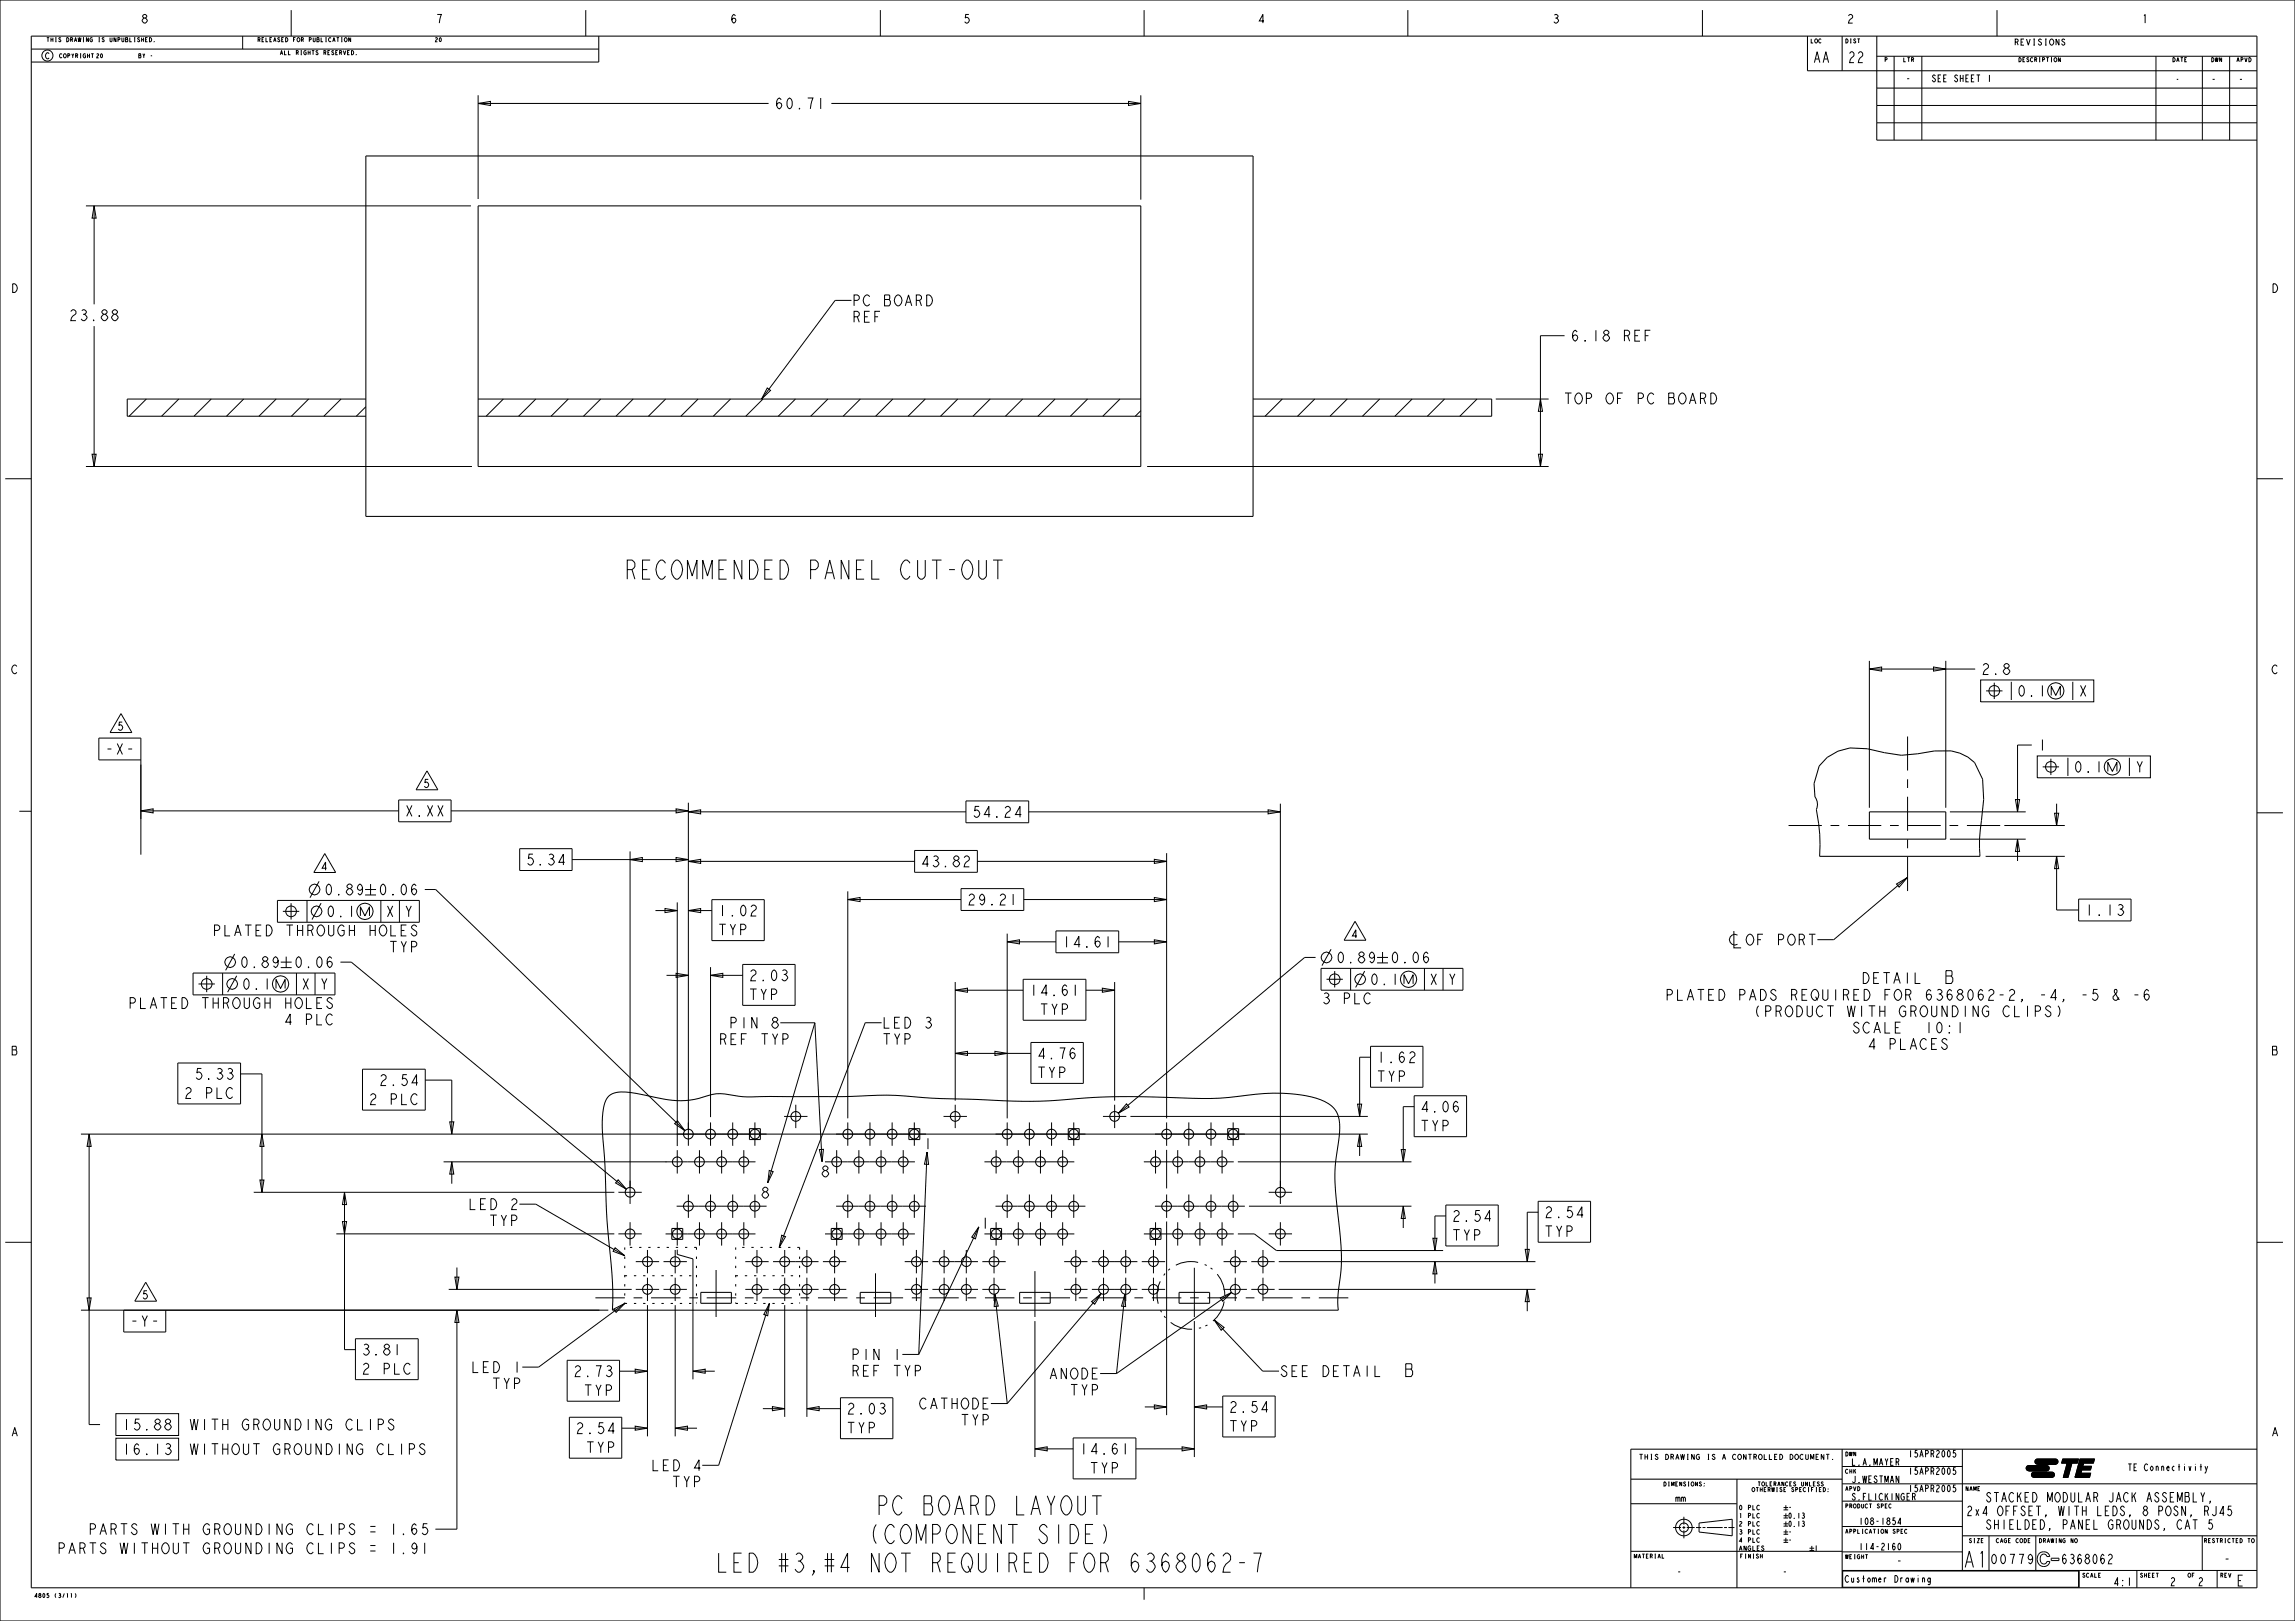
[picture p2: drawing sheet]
<svg xmlns="http://www.w3.org/2000/svg" width="841mm" height="594mm" viewBox="0 0 841 594" stroke-linecap="round" stroke-linejoin="round" font-family="sans-serif">
<defs><g id="words">
<g font-size="9.1">
<text x="241" y="212.2">RECOMMENDED PANEL CUT-OUT</text>
<text x="328.3" y="555.1">PC BOARD LAYOUT</text>
<text x="326" y="565.6">(COMPONENT SIDE)</text>
<text x="280" y="576.1">LED #3,#4 NOT REQUIRED FOR 6368062-7</text>
</g>
<text font-size="7.8" x="719.3" y="574.4">A1</text>
<g font-size="6.1">
<text x="712.7" y="360.4">B</text>
<text x="514.3" y="504.4">B</text>
</g>
<g font-size="5.2">
<text x="664.3" y="23">AA</text>
<text x="677" y="23">22</text>
<text x="283.6" y="39.9">60.71</text>
<text x="312" y="112.1">PC BOARD</text>
<text x="25" y="117.5">23.88</text>
<text x="312" y="118.1">REF</text>
<text x="575.3" y="125">6.18</text>
<text x="593.6" y="125">REF</text>
<text x="572.8" y="148">TOP OF PC BOARD</text>
<text x="725.8" y="247.2">2.8</text>
<text x="746.5" y="275">1</text>
<text x="38.2" y="276.5">-X-</text>
<text x="148.1" y="299.1">X.XX</text>
<text x="356" y="299.5">54.24</text>
<text x="192.4" y="317">5.34</text>
<text x="337.2" y="317.6">43.82</text>
<text x="118.6" y="328">0.89</text>
<text x="138.5" y="328">0.06</text>
<text x="262.9" y="335.7">1.02</text>
<text x="354.2" y="331.6">29.21</text>
<text x="763.7" y="335.5">1.13</text>
<text x="77.7" y="343">PLATED THROUGH HOLES</text>
<text x="262.9" y="342.7">TYP</text>
<text x="389" y="347.1">14.61</text>
<text x="142.3" y="349">TYP</text>
<text x="489.4" y="352.8">0.89</text>
<text x="509.3" y="352.8">0.06</text>
<text x="87.7" y="354.6">0.89</text>
<text x="107.5" y="354.6">0.06</text>
<text x="274.2" y="359.4">2.03</text>
<text x="376.9" y="364.9">14.61</text>
<text x="684.6" y="360.4">DETAIL</text>
<text x="46.7" y="369.6">PLATED THROUGH HOLES</text>
<text x="274.2" y="366.4">TYP</text>
<text x="380.7" y="371.9">TYP</text>
<text x="484.1" y="367.8">3 PLC</text>
<text x="624.6" y="366.6">PLATED PADS REQUIRED FOR 6368062-2, -4, -5</text>
<text x="774.7" y="366.6">&amp; -6</text>
<text x="103.7" y="375.6">4 PLC</text>
<text x="268.6" y="376.8">PIN 8</text>
<text x="323.1" y="376.8">LED 3</text>
<text x="652.5" y="372.6">(PRODUCT WITH GROUNDING CLIPS)</text>
<text x="265.5" y="382.8">REF TYP</text>
<text x="323.1" y="382.8">TYP</text>
<text x="680.8" y="378.6">SCALE</text>
<text x="706.3" y="378.6">10:1</text>
<text x="379.8" y="388">4.76</text>
<text x="504.2" y="389.4">1.62</text>
<text x="686.8" y="384.6">4 PLACES</text>
<text x="71" y="395.5">5.33</text>
<text x="379.8" y="395">TYP</text>
<text x="138.6" y="397.8">2.54</text>
<text x="504.2" y="396.4">TYP</text>
<text x="67.2" y="402.5">2 PLC</text>
<text x="134.8" y="404.8">2 PLC</text>
<text x="520.2" y="407.5">4.06</text>
<text x="520.2" y="414.5">TYP</text>
<text x="338.5" y="421.1">1</text>
<text x="300.9" y="431.3">8</text>
<text x="171.3" y="443.3">LED 2</text>
<text x="278.9" y="439.1">8</text>
<text x="178.9" y="449.3">TYP</text>
<text x="531.8" y="447.6">2.54</text>
<text x="565.7" y="446.2">2.54</text>
<text x="359.5" y="450.2">1</text>
<text x="531.8" y="454.6">TYP</text>
<text x="565.7" y="453.2">TYP</text>
<text x="47.3" y="486.1">-Y-</text>
<text x="132.2" y="496.6">3.81</text>
<text x="132.2" y="503.6">2 PLC</text>
<text x="172.4" y="503">LED 1</text>
<text x="311.7" y="498.3">PIN 1</text>
<text x="180" y="509">TYP</text>
<text x="209.8" y="504.5">2.73</text>
<text x="311.7" y="504.3">REF TYP</text>
<text x="384.1" y="505.3">ANODE</text>
<text x="468.7" y="504.4">SEE DETAIL</text>
<text x="213.6" y="511.5">TYP</text>
<text x="391.7" y="511.3">TYP</text>
<text x="310" y="518.2">2.03</text>
<text x="336.5" y="516.3">CATHODE</text>
<text x="450.1" y="517.6">2.54</text>
<text x="44.5" y="524">15.88</text>
<text x="68.6" y="524">WITH GROUNDING CLIPS</text>
<text x="210.6" y="525.3">2.54</text>
<text x="310" y="525.2">TYP</text>
<text x="351.7" y="522.3">TYP</text>
<text x="450.1" y="524.6">TYP</text>
<text x="44.5" y="533">16.13</text>
<text x="68.6" y="533">WITHOUT GROUNDING CLIPS</text>
<text x="214.4" y="532.3">TYP</text>
<text x="395.3" y="532.9">14.61</text>
<text x="238.4" y="538.9">LED 4</text>
<text x="399.1" y="539.9">TYP</text>
<text x="246" y="544.9">TYP</text>
<text x="32.1" y="562.3">PARTS WITH GROUNDING CLIPS = 1.65</text>
<text x="20.7" y="569.3">PARTS WITHOUT GROUNDING CLIPS = 1.91</text>
<text x="819.4" y="581.2">E</text>
</g>
<g font-size="4.6">
<text x="727.4" y="550.4">STACKED MODULAR JACK ASSEMBLY,</text>
<text x="720.4" y="555.4">2x4 OFFSET, WITH LEDS, 8 POSN, RJ45</text>
<text x="727.4" y="560.4">SHIELDED, PANEL GROUNDS, CAT 5</text>
<text x="729.1" y="573.1">00779</text>
<text x="755.1" y="573">6368062</text>
<text x="814.7" y="573">-</text>
</g>
<g font-size="4.1">
<text x="51.5" y="8.5">8</text>
<text x="159.5" y="8.5">7</text>
<text x="267.4" y="8.5">6</text>
<text x="352.8" y="8.5">5</text>
<text x="460.7" y="8.5">4</text>
<text x="568.7" y="8.5">3</text>
<text x="676.6" y="8.5">2</text>
<text x="784.6" y="8.5">1</text>
<text x="3.9" y="107.2">D</text>
<text x="832.2" y="107.2">D</text>
<text x="3.9" y="246.9">C</text>
<text x="832.2" y="246.9">C</text>
<text x="3.9" y="386.6">B</text>
<text x="832.2" y="386.6">B</text>
<text x="3.9" y="526.3">A</text>
<text x="832.2" y="526.3">A</text>
</g>
<g font-size="3.9">
<text x="42.7" y="267.6">5</text>
<text x="154.8" y="288.6">5</text>
<text x="117.3" y="318.9">4</text>
<text x="494.9" y="343.7">4</text>
<text x="51.7" y="476">5</text>
<text x="694.8" y="573.5">-</text>
<text x="774.3" y="581.1">4:1</text>
<text x="795.1" y="581.1">2</text>
<text x="805.3" y="581.1">2</text>
</g>
<g font-size="3.3">
<text x="707.7" y="30">SEE SHEET 1</text>
<text x="698.2" y="30.1">-</text>
<text x="810.2" y="30.3">-</text>
<text x="820.2" y="30.3">-</text>
<text x="699.1" y="534">15APR2005</text>
<text x="678.3" y="537">L.A.MAYER</text>
<text x="779.5" y="538.9">TE Connectivity</text>
<text x="678.3" y="543.3">J.WESTMAN</text>
<text x="699.1" y="540.3">15APR2005</text>
<text x="613.9" y="550.3">mm</text>
<text x="678.3" y="549.7">S.FLICKINGER</text>
<text x="699.1" y="546.7">15APR2005</text>
<text x="681" y="558.7">108-1854</text>
<text x="681" y="568">114-2160</text>
<text x="614.3" y="577.2">-</text>
<text x="653.1" y="577.2">-</text>
<text x="675.9" y="579.8">Customer Drawing</text>
</g>
<g font-size="2.9">
<text x="737.9" y="16.5">REVISIONS</text>
<text x="16.4" y="21.6">C</text>
</g>
<g font-size="2.6">
<text x="797.2" y="30.1">-</text>
<text x="655.2" y="553.4">-</text>
<text x="655.2" y="556.4">0.13</text>
<text x="655.2" y="559.4">0.13</text>
<text x="655.2" y="562.4">-</text>
<text x="655.2" y="565.3">-</text>
<text x="664.7" y="568.3">1</text>
</g>
<text font-size="2.5" x="606.9" y="534.8">THIS DRAWING IS A CONTROLLED DOCUMENT.</text>
<g font-size="2.2">
<text x="637.1" y="553.3">0 PLC</text>
<text x="637.1" y="556.3">1 PLC</text>
<text x="637.1" y="559.2">2 PLC</text>
<text x="637.1" y="562.2">3 PLC</text>
<text x="637.1" y="565.2">4 PLC</text>
<text x="637.1" y="568.2">ANGLES</text>
</g>
<g font-size="2">
<text x="16.9" y="15.3">THIS DRAWING IS UNPUBLISHED.</text>
<text x="94.2" y="15.3">RELEASED FOR PUBLICATION</text>
<text x="159.2" y="15.3">20</text>
<text x="663.4" y="15.8">LOC</text>
<text x="676.1" y="15.8">DIST</text>
<text x="21.6" y="21.2">COPYRIGHT</text>
<text x="35.1" y="21.2">20</text>
<text x="50.6" y="21.2">BY -</text>
<text x="102.5" y="20.1">ALL RIGHTS RESERVED.</text>
<text x="690.4" y="22.6">P</text>
<text x="697.3" y="22.6">LTR</text>
<text x="739.5" y="22.6">DESCRIPTION</text>
<text x="795.9" y="22.6">DATE</text>
<text x="810.1" y="22.6">DWN</text>
<text x="819.4" y="22.6">APVD</text>
<text x="676.1" y="533.6">DWN</text>
<text x="676.1" y="539.9">CHK</text>
<text x="609.4" y="544.6">DIMENSIONS:</text>
<text x="643.9" y="544.5">TOLERANCES UNLESS</text>
<text x="641.8" y="546.6">OTHERWISE SPECIFIED:</text>
<text x="676.1" y="546.3">APVD</text>
<text x="720.1" y="546.3">NAME</text>
<text x="676.1" y="552.6">PRODUCT SPEC</text>
<text x="676.1" y="561.9">APPLICATION SPEC</text>
<text x="721.3" y="565.3">SIZE</text>
<text x="731.3" y="565.3">CAGE CODE</text>
<text x="747" y="565.3">DRAWING NO</text>
<text x="807.5" y="565.3">RESTRICTED TO</text>
<text x="598.6" y="571">MATERIAL</text>
<text x="637.5" y="571">FINISH</text>
<text x="676.1" y="571.2">WEIGHT</text>
<text x="762.9" y="578">SCALE</text>
<text x="784.1" y="578">SHEET</text>
<text x="801.6" y="578">OF</text>
<text x="813.5" y="578">REV</text>
<text x="12.4" y="585.4">4805 (3/11)</text>
</g>
</g></defs>
<g fill="none" stroke="#000" stroke-width=".37">
<path d="M33.4 19.7h.9M33.9 19.7v1.5M51.2 14l-.5-.2-.3 .4a.67 .67 0 0 1 .6 .4 .67 .67 0 0 1-.1 .7l-.5-.4M51.9 13.8v1.5M51.9 14.5h.7M52.6 13.8v1.5M53.3 14.5h.5M54.1 13.8h-.8v1.5h.8M54.8 13.8a.76 .76 0 0 1 .8 .7 .76 .76 0 0 1-.8 .8zM56.6 15.3h.1M88.9 13.2v4.8M106.7 3.7v9.5"/>
<path d="M123.4 13.8h.9M123.8 13.8v1.5M125.1 13.8h.3M125.1 15.3h.3M125.3 13.8v1.5M125.8 18.5l.5 1.6 .4-1.6M127.4 19.3h.4M128.1 18.5h-.7v1.6h.7M128.5 13.8v1.5l-.7-1.5v1.5M128.8 18.5a.76 .76 0 0 1 .8 .8 .76 .76 0 0 1-.8 .8zM130.6 20.1h.1M214.7 3.7v9.5"/>
<path d="M322.6 3.7v9.5M419.3 3.7v9.5M515.9 3.7v9.5M623.9 3.7v9.5M680.7 14.2h.9M731.8 3.7v9.5M754.5 14.3v2.2l-1.1-2.2v2.2M756.6 14.7l-.4-.4-.6 .4 1 1.1-.1 .6-.5 .1-.6-.5M55.2 20.4h.5M175.2 37.9l4.5-.7v1.5zM175.2 34.9v38M175.2 37.9h106.4"/>
<path d="M300.7 35.9v4M304.6 37.9h113.4M413.5 37.2l4.5 .7-4.5 .8zM418 34.9v38.3M687.7 38.7h139.3M687.7 20.6h139.4M704.3 20.6v30.8M729 27.5v2.5M755 21.1v1.5l-.7-1.5v1.5M790.1 20.6l-.1 30.8M801.3 21.1h-.7v1.5h.7M807.1 20.6l-.1 30.8"/>
<path d="M817.1 20.6l-.1 30.8M824.1 21.1a.76 .76 0 0 1 .8 .8 .76 .76 0 0 1-.8 .7zM687.7 45h139.3M687.7 51.4h139.3M31.5 75.4h141.1M34.5 75.4l.7 4.5h-1.5zM34.5 75.4v36.1M34.5 119.5v51.4M41.9 115.2l-.8-.7a1 1 0 0 1 1.2-1l.7 .7v.3l-.7 .7M573.3 123h-8.8v47.9M588.4 122.7l-.7-.7a1 1 0 0 1 1.2-1l.7 .7-.3 .7-.4 .3M604.8 121h-1.9v4"/>
<path d="M548.1 146.2h19.4M564.5 146.2l.7 4.5h-1.5zM1.9 175.4h9.6M31.5 170.9h141.4M33.7 166.4h1.5l-.7 4.5zM420.4 170.9h147.1M563.7 166.4h1.5l-.7 4.5zM827.1 175.4h9.5M685 245.2l4.5-.8v1.5zM685 242.2v53.8M685 245.2h38.8M708.5 244.4l4.5 .8-4.5 .7z"/>
<path d="M713 242.2v53.8M725.8 249.2h41.5v8h-41.5zM727.8 253.2h6M730.8 250.2v6M737 249.8v6.7M740.4 251.5l.4-.3 .5 .3a2.53 2.53 0 0 1-.5 3.7l-.4-.4a2.77 2.77 0 0 1 0-3.3zM744.4 254.8l.2 .4h-.2zM748.4 251.2v4M751.7 254.8v-3.3l1.6 3.3 1.7-3.3v3.3M759.6 249.8v6.7M762.4 251.2l1.9 4M764.3 251.2l-1.9 4"/>
<path d="M51.6 278.5h-15.4v-8h15.4v42.7M699 269.9v12.5M744.5 273h-5.2v24.5M746.5 277h41.5v8h-41.5zM751.5 278v6M757.8 277.7v6.6M761.1 279.3l.5-.3 .5 .3a2.53 2.53 0 0 1-.5 3.7l-.5-.3a2.77 2.77 0 0 1 0-3.4zM769.2 279v4M780.3 277.7v6.6M783.2 279l.9 2v2M785.1 279l-1 2M7.1 297.3h4.4"/>
<path d="M699 285.6v3.2M699 292v12.4M714.5 297.5h27.8M738.6 293h1.5l-.8 4.5zM748.5 281h6M752.9 298h1.5l-.8 4.5zM753.6 294.5v8M765.1 282.7l.3 .3h-.3zM772.4 282.7v-3.4l1.7 3.4 1.6-3.4v3.4M827.1 297.8h9.5M655.4 302.5h12.2M670.8 302.5h3.2"/>
<path d="M677.2 302.5h12.2M692.6 302.5h3.2M699 302.5h12.2M699 307.6v3.2M699 314v12.5M714.4 302.5h3.2M714.5 307.5h27.8M720.8 302.5h12.2M727.6 313.8h29M734.5 302.5h22.1M739.3 307.5l.8 4.5h-1.5zM739.3 307.5v8"/>
<path d="M753.6 313.8l.8 4.5h-1.5zM753.6 313.8v19.7h8.1M761.7 329.5h19.2v8h-19.2zM776.3 331.8l.5-.3a1 1 0 0 1 1.2 1l-.7 .6a1.11 1.11 0 0 1 .6 1.8 1.11 1.11 0 0 1-1.8-.1M248 415.6h32.9M252.2 411.3v8.6M260.4 411.3v8.6M268.5 411.3v8.6M276.6 411.3v8.6M287.3 409.1h8.6M291.6 404.8v8.6M306.4 415.6h32.9"/>
<path d="M310.7 411.3v8.6M318.8 411.3v8.6M326.9 411.3v8.6M335.1 411.3v8.6M345.8 409.1h8.5M350 404.8v8.6M364.8 415.6h33M369.1 411.3v8.6M377.2 411.3v8.6M385.3 411.3v8.6M393.5 411.3v8.6M404.2 409.1h8.5"/>
<path d="M408.5 404.8v8.6M423.2 415.6h33M427.5 411.3v8.6M435.6 411.3v8.6M443.8 411.3v8.6M451.9 411.3v8.6M226.6 436.9h8.6M230.9 432.6v8.6M243.9 425.7h32.9M248.2 421.5v8.5M252.2 437.7v8.6M256.3 421.5v8.5"/>
<path d="M260.4 437.7v8.6M264.4 421.5v8.5M268.5 437.7v8.6M272.6 421.5v8.5M276.6 437.7v8.6M302.3 425.7h33M306.6 421.5v8.5M310.7 437.7v8.6M314.7 421.5v8.5M318.8 437.7v8.6M322.9 421.5v8.5M326.9 437.7v8.6"/>
<path d="M331 421.5v8.5M335.1 437.7v8.6M360.7 425.7h33M365 421.5v8.5M369.1 437.7v8.6M373.2 421.5v8.5M377.2 437.7v8.6M381.3 421.5v8.5M385.3 437.7v8.6M389.4 421.5v8.5M393.5 437.7v8.6M419.2 425.7h32.9"/>
<path d="M423.4 421.5v8.5M427.5 437.7v8.6M431.6 421.5v8.5M435.6 437.7v8.6M439.7 421.5v8.5M443.8 437.7v8.6M447.8 421.5v8.5M451.9 437.7v8.6M464.9 436.9h8.6M469.2 432.6v8.6M1.9 455.2h9.6M226.6 452.1h8.6"/>
<path d="M230.9 447.9v8.5M237.3 458v8.6M243.9 452.2h32.9M247.4 458v8.6M248 442h32.9M248.2 447.9v8.5M256.3 447.9v8.5M264.4 447.9v8.5M272.6 447.9v8.5M277.4 458v8.6M287.6 458v8.6M295.7 458v8.6"/>
<path d="M302.3 452.2h33M305.8 458v8.6M306.4 442h32.9M306.6 447.9v8.5M314.7 447.9v8.5M322.9 447.9v8.5M331 447.9v8.5M335.8 458v8.6M346 458v8.6M354.1 458v8.6M360.7 452.2h33M364.3 458v8.6"/>
<path d="M364.8 442h33M365 447.9v8.5M373.2 447.9v8.5M381.3 447.9v8.5M389.4 447.9v8.5M394.2 458v8.6M404.4 458v8.6M412.5 458v8.6M419.2 452.2h32.9M422.7 458v8.6M423.2 442h33M423.4 447.9v8.5"/>
<path d="M431.6 447.9v8.5M439.7 447.9v8.5M447.8 447.9v8.5M452.7 458v8.6M462.8 458v8.6M464.9 452.1h8.6M469.2 447.9v8.5M827.1 455.2h9.5M218.2 475.6h10.8M232.2 475.6h3.2M233 472.5h8.5M233 462.3h8.5"/>
<path d="M237.3 468.2v8.6M238.6 475.6h10.8M243.1 472.5h8.6M243.1 462.3h8.6M247.4 468.2v8.6M252.6 475.6h3.2M259 475.6h10.8M262.4 465.4v17.2M273 475.6h3.2M273.1 472.5h8.6M273.1 462.3h8.6M277.4 468.2v8.6"/>
<path d="M279.4 475.6h10.8M283.3 472.5h16.7M283.3 462.3h16.7M287.6 468.2v8.6M293.4 475.6h3.2M295.7 468.2v8.6M299.7 475.6h10.9M301.6 472.5h8.5M301.6 462.3h8.5M305.8 468.2v8.6M313.7 475.6h3.2M320.1 475.6h10.8"/>
<path d="M320.8 466.6v16M331.5 472.5h8.6M331.5 462.3h8.6M334.1 475.6h3.2M335.8 468.2v8.6M340.5 475.6h10.8M341.7 472.5h16.7M341.7 462.3h16.7M346 468.2v8.6M354.1 468.2v8.6M354.5 475.6h3.2M360 472.5h8.5"/>
<path d="M360 462.3h8.5M360.9 475.6h10.8M364.3 468.2v8.6M374.9 475.6h3.2M379.2 465.8v16.8M381.3 475.6h10.8M390 472.5h8.5M390 462.3h8.5M394.2 468.2v8.6M395.3 475.6h3.2M400.1 472.5h16.7M400.1 462.3h16.7"/>
<path d="M401.7 475.6h10.8M404.4 468.2v8.6M412.5 468.2v8.6M415.7 475.6h3.2M418.4 472.5h8.6M418.4 462.3h8.6M422.1 475.6h10.8M422.7 468.2v8.6M436.1 475.6h3.2M437.7 464.6v18M442.5 475.6h10.8M448.4 472.5h8.5"/>
<path d="M448.4 462.3h8.5M452.7 468.2v8.6M456.5 475.6h3.2M458.5 472.5h8.6M458.5 462.3h8.6M462.8 468.2v8.6M462.9 475.6h10.8M476.9 475.6h3.2M483.3 475.6h10.8M60.7 480.1v8h-15.4v-8h174.4M600.8 532.9h1.2M601.4 532.9v1.9"/>
<path d="M602.8 532.9v1.9M602.8 533.9h.9M603.7 532.9v1.9M604.9 532.9h.5M604.9 534.8h.5M605.2 532.9v1.9M666.4 532.9h-.9v1.9h.9M668.3 532.9v1.9l-.9-1.9v1.9M669.2 532.9h1.2M669.8 532.9v1.9M671.6 534.7l.1 .1zM675 537.4h44.1"/>
<path d="M694.8 535.7h.7l.3-.4-.3-.8h-.7v2.5M695.5 535.7l.3 1.3M716.6 531.5h-.7l-.1 1 .2-.2a.84 .84 0 0 1 .8 .8 .84 .84 0 0 1-.8 .9l-.4-.4M716.6 537.8h-.7l-.1 1.1 .2-.2a.84 .84 0 0 1 .8 .8 .84 .84 0 0 1-.8 .8l-.4-.4M742.8 537.3l.6-.3h6.6a.95 .95 0 0 1 .9 .9 .95 .95 0 0 1-.8 1l-6.7 .1a.95 .95 0 0 1-.8-.6 .95 .95 0 0 1 .2-1.1zM743.4 539l6.7-.1zM744.7 539.7l.7-.2h6.5a.95 .95 0 0 1 1 .8 .95 .95 0 0 1-.9 1l-6.6 .1a.95 .95 0 0 1-.9-.6 .95 .95 0 0 1 .2-1.1zM746 534.9l.6-.3h6.6a.95 .95 0 0 1 .9 .9 .95 .95 0 0 1-.8 1h-6.7a.95 .95 0 0 1-.8-.5 .95 .95 0 0 1 .2-1.1zM746.6 536.5h6.7zM750.1 538.9l-6.7 .1a.95 .95 0 0 1-.9-1 .95 .95 0 0 1 .9-1h6.6a.95 .95 0 0 1 .9 1 .95 .95 0 0 1-.9 1M753.3 536.5h-6.7a.95 .95 0 0 1-.9-.9 .95 .95 0 0 1 .9-1h6.6a.95 .95 0 0 1 .9 1 .95 .95 0 0 1-.9 .9M755.9 534.6h5.8l-.4 1.5h-2.1l-1.4 5.3h-1.7l1.4-5.3h-2z"/>
<path d="M762.2 534.6h5.3l-.4 1.5h-3.6l-3.1 5.3zM762.2 534.6h5.3l-.4 1.5h-3.6l-.3 1.2h3.2l-.3 1.3h-3.3l-.3 1.3h3.6l-.4 1.5h-5.3zM762.8 538.6l-.3 1.3h3.6l-.4 1.5h-5.3zM763.5 536.1l-.3 1.2h3.2l-.3 1.3h-3.3l-2.4 2.8zM806.1 537.5h.8M806.5 536.4v2.5M808 537.3l.5 1.4-.1 .7-.5 .4M809 537.3l-.5 1.4M597.6 551h38.9M613.1 559.7h2.9M616.5 559.7h1.1M617.1 555.8v2.9"/>
<path d="M617.1 559.2v1.1M618.1 559.7h2.9M621.5 559.7h1.9M622.6 558.1l12.2-1.4v6.1l-12.2-1.4zM623.5 543.3l-.5-.3-.2 .4a.67 .67 0 0 1 .6 .4 .67 .67 0 0 1-.2 .8l-.5-.4M623.9 559.7h1.1M624.6 543.5h.1M624.6 544.6h.1M625.5 559.7h5.8M631.8 559.7h1M633.4 559.7h2.2M644.8 551.9l-.4-.3a.79 .79 0 0 0-.7 .9 .79 .79 0 0 0 .9 .6l.2-.1"/>
<path d="M644.8 554.8l-.4-.2a.79 .79 0 0 0-.7 .8 .79 .79 0 0 0 .9 .7l.2-.1M644.8 557.8l-.4-.3a.79 .79 0 0 0-.7 .9 .79 .79 0 0 0 .9 .7l.2-.1M653.6 552.4h1.7M653.6 558.4h1.7M653.6 555.4h1.7M653.6 553.3h1.7M653.6 559.2h1.7M653.6 556.3h1.7M654.4 551.6v1.7M654.4 554.6v1.7M654.4 557.5v1.7M660.5 554.6l.4-.2 .3 .3-.3 .5a.52 .52 0 0 1 .3 .8 .52 .52 0 0 1-.8 .1"/>
<path d="M660.5 557.5h.6l.1 .4-.3 .3a.52 .52 0 0 1 .3 .8 .52 .52 0 0 1-.8 0M664.5 543.8h.5M665.2 543h-.7v1.5h.7M665.4 545.1h.4M665.4 546.6h.4M666.7 543.3l-.5-.3-.2 .4a.67 .67 0 0 1 .6 .4 .67 .67 0 0 1-.2 .7l-.5-.3M666.7 545.8h.5M667.4 545.1h-.7v1.5h.7M668.1 543.3l-.4-.3-.3 .4a.67 .67 0 0 1 .6 .4 .67 .67 0 0 1-.1 .7l-.6-.3M668.2 545.1a.76 .76 0 0 1 .8 .7 .76 .76 0 0 1-.8 .8zM670 545.6h.1M670 546.6h.1"/>
<path d="M675 559.4h44.1M675 543.7h44.1M680.7 544.7a.76 .76 0 0 1 .9 .8 .76 .76 0 0 1-.9 .8zM690.9 551.9h.4M691.6 551.1h-.7v1.5h.7M693 551.3l-.2-.2a.7 .7 0 0 0-.7 .8 .7 .7 0 0 0 .8 .6l.1-.1M695.8 540.8v2.5l-1-2.5v2.5M696.6 558.1h-1.1l.9-1.9v2.5M698.8 548.5h.7M699.8 547.2h-1v2.5h1M700.8 548.5h.7l.3-.4-.3-.9h-.7v2.5M701.5 548.5l.3 1.2"/>
<path d="M716.6 544.2h-.7l-.1 1 .2-.2a.84 .84 0 0 1 .8 .8 .84 .84 0 0 1-.8 .9l-.4-.4M725.5 544.7h-.7v1.6h.7M745.4 541.4l6.6-.1zM752 541.4h-6.6a.95 .95 0 0 1-1-1 .95 .95 0 0 1 1-.9h6.5a.95 .95 0 0 1 1 .9 .95 .95 0 0 1-1 1M797.9 550.4v-3.5l.9 2.9 .9-2.9v3.5M799.5 557.5l-.5-.6a1.86 1.86 0 0 0-1.3 1.8 1.86 1.86 0 0 0 1.3 1.7l.5-.6M800.7 546.9h1.2l.2 .3-.2 1.2 .4 .5v.9l-.4 .6h-1.2zM800.7 548.4h1.2M801.1 559.2h1M803 555.4l-.2-.3 .2 .3-.4 .6M803.5 556.9h1.8M803.7 546.9v3.5h1.4"/>
<path d="M804.4 556.9v3.5M806.5 546.9l.7 1.8v1.7M807.9 553.7h.9l.5-.6v-.6l-.5-.6h-.9v3.5M807.9 546.9l-.7 1.8M808.8 553.7l.5 1.7M810 550.4l-.2-.3 .2 .3-.4 .6M810.7 556.9h-1.1l-.1 1.5 .3-.3a1.17 1.17 0 0 1 1.1 1.1 1.17 1.17 0 0 1-1.1 1.2l-.5-.6M812.1 551.9v2.9l-.5 .6h-.4l-.5-.6M815.1 554.5h-1.6l1.2-2.6v3.5M817.7 551.9h-1.1l-.1 1.5 .3-.3a1.17 1.17 0 0 1 1.1 1.1 1.17 1.17 0 0 1-1.1 1.2l-.5-.6M609.1 569.5v1.5h.7M617.1 560.8v2.9"/>
<path d="M644.8 560.8l-.4-.3a.79 .79 0 0 0-.7 .9 .79 .79 0 0 0 .9 .7l.2-.2M644.8 563.8l-.4-.3a.79 .79 0 0 0-.7 .9 .79 .79 0 0 0 .9 .7l.2-.2M645.1 570.2h.7M645.8 569.5v1.5M646.4 566.8l-.3-.3-.5 .3 .8 .8-.1 .4-.4 .2-.4-.4M653.6 564.3h1.7M653.6 561.4h1.7M653.6 565.2h1.7M653.6 562.2h1.7M654.4 560.5v1.7M654.4 563.5v1.7M663.1 567.3h1.7"/>
<path d="M663.1 568.2h1.7M663.9 566.5v1.7M675 568.7h44.1M683.5 569.7h.9M684 569.7v1.5M695.2 561.1l.6-.1v-.5l-.6-.1v1.5M695.8 565.7l.2-.2a1.69 1.69 0 0 1 0 2.5 1.77 1.77 0 0 1-.2-2.3zM696.6 561.1h.5M697.4 560.4h-.8v1.5h.8M698.8 560.6l-.3-.2a.7 .7 0 0 0-.6 .8 .7 .7 0 0 0 .8 .6l.1-.1M704.5 578.2v1.6M704.5 578.6l.5-.4 .3 .4v1.2"/>
<path d="M707.4 578.2l-.1 2.3-.2 .2-.6-.2M707.4 578.8l-.5-.6a.92 .92 0 0 0-.5 .8 .92 .92 0 0 0 .5 .8l.5-.6M726.8 563.8h-.8v1.5h.8M728.9 562.8v12.7M741.8 563.8a.76 .76 0 0 1 .8 .8 .76 .76 0 0 1-.8 .7zM743.2 564.6h.5M744 563.8h-.8v1.5h.8M744.8 570.7l-.2 .6-.6 .3-.6-.3a1.27 1.27 0 0 1 .6-1.7l.4 .3a2.21 2.21 0 0 1-.4 3.2l-.6-.6M746 562.8v12.7M747.3 569.3l.8-.5 1.1-.1 .9 .2 .7 .6 .3 .9h-1l-.5-.7-.8-.2-.8 .4-.3 .9 .1 1.4 .7 .8h1l.6-.8h1l-.2 .8-.6 .6-1.8 .4-1.5-1-.5-1.9zM754.5 571h-2.8v.9h2.8M759.7 563.8v1.5l-.8-1.5v1.5"/>
<path d="M761.9 575.5h65.2M769 577.3h.5M769.8 576.5h-.8v1.5h.8M772.6 570.1l.5-.6h.4l.5 .6a1.35 1.35 0 0 1-.9 1.5l-.5 1.4h1.4M783.1 575.5v6.3M790.1 576.5h.9M790.6 576.5v1.5M800.7 560.4l.9-3.5 .9 3.5M812.5 575.5v6.3M823.7 563.8h.9M824.1 563.8v1.5M26 584.2l.2-.3v1.5"/>
<path d="M27.5 583.9l.3 .9-.3 .6M419.3 581.8v4.4"/>
<circle cx="126.7" cy="14.5" r=".68"/>
<circle cx="17.4" cy="20.4" r="2.03"/>
<circle cx="753.2" cy="21.8" r=".68"/>
<circle cx="42.1" cy="116.4" r="1.11"/>
<circle cx="588.6" cy="123.9" r="1.11"/>
<circle cx="730.8" cy="253.1" r="1.99"/>
<circle cx="735.3" cy="246.1" r="1.11"/>
<circle cx="753.3" cy="253.2" r="2.98"/>
<circle cx="751.5" cy="281" r="1.99"/>
<circle cx="774.1" cy="281" r="2.98"/>
<circle cx="617.1" cy="559.7" r="3"/>
<circle cx="617.1" cy="559.7" r="1.66"/>
<circle cx="760.8" cy="564.5" r=".68"/>
<circle cx="825.6" cy="564.5" r=".68"/>
</g>
<path d="M742.8 537.3l.6-.3h6.6a.95 .95 0 0 1 .9 .9 .95 .95 0 0 1-.8 1l-6.7 .1a.95 .95 0 0 1-.8-.6 .95 .95 0 0 1 .2-1.1zM744.7 539.7l.7-.2h6.5a.95 .95 0 0 1 1 .8 .95 .95 0 0 1-.9 1l-6.6 .1a.95 .95 0 0 1-.9-.6 .95 .95 0 0 1 .2-1.1zM746 534.9l.6-.3h6.6a.95 .95 0 0 1 .9 .9 .95 .95 0 0 1-.8 1h-6.7a.95 .95 0 0 1-.8-.5 .95 .95 0 0 1 .2-1.1zM755.9 534.6h5.8l-.4 1.5h-2.1l-1.4 5.3h-1.7l1.4-5.3h-2zM762.8 538.6l-.3 1.3h3.6l-.4 1.5h-5.3zM763.5 536.1l-.3 1.2h3.2l-.3 1.3h-3.3l-2.4 2.8zM762.2 534.6h5.3l-.4 1.5h-3.6l-3.1 5.3z" fill="#000"/>
<g fill="none" stroke="#000" stroke-width=".38">
<path d="M0 0h841v594h-841zM11.5 13.2h815.6v568.6h-815.6zM11.5 18h207.9M219.4 13.2v9.5h-207.9M662.3 13.2v12.7h164.8M675 13.2v12.7M687.7 13.2v38.2M687.7 32.3h139.4M694.1 20.6v30.8M134.1 57.2h325.1v132h-325.1zM175.2 75.4h242.8v95.5h-242.8zM665.6 296.6a61.7 61.7 0 0 1 1.2 17.2h58.7v-1.1a47.9 47.9 0 0 1 .6-12.1l.8-7.7-.4-7.4-2.9-6-2.4-2.1-3-1.4-3.2-.8h-6.2l-6 1-6.1 .6-6.2-1-6.2-1.4-6.4-.3-4.4 1.2-3.9 2.2-3 3.2-1.8 6.5 .3 4.9 .7 1.2 .2 1.3-.4 2"/>
<path d="M685 297.5h28v10h-28zM223.2 401.6a9.6 9.6 0 0 1 8.1-1.2l1.8 .3a77.8 77.8 0 0 0 16.4 2.7l1.6-.1a34.5 34.5 0 0 0 9.7-2.2 20.2 20.2 0 0 1 9.8 .6l3.3 .3 34.6-.1a167.4 167.4 0 0 1 29.7 .3l19.8 .7a221.8 221.8 0 0 0 42.8-.8 474.8 474.8 0 0 1 39.5 .4l9.9-.3a91.8 91.8 0 0 1 24.8-1.2 25.2 25.2 0 0 1 13 4.3 9.1 9.1 0 0 1 3 8l-.2 3a77.5 77.5 0 0 0-1.6 17l.7 8.7a107.3 107.3 0 0 1 1.4 24.9 47.2 47.2 0 0 0-.9 13.2h-266a179.7 179.7 0 0 0-1.7-29.6l-.6-9.9a303.4 303.4 0 0 0-1.4-26.2 24.8 24.8 0 0 1 1.6-11.7zM256.8 473.6h11.2v4h-11.2zM315.2 473.6h11.2v4h-11.2zM373.6 473.6h11.2v4h-11.2zM432.1 473.6h11.2v4h-11.2zM675 531v50.8M719.1 531v44.5M827.1 531h-229.5v50.8M597.7 542h77.3M636.5 542v39.8M675 550.1h44.1"/>
<path d="M719.1 543.7h108M597.6 568.5h77.5M675 575.5h86.9v6.3M675.2 575.7h86.5v5.9h-86.5zM719.1 562.8h108"/>
</g>
<path d="M448.8 474.7a12.4 12.4 0 0 0-18.2-11 12.4 12.4 0 0 0-1.2 21.2 12.4 12.4 0 0 0 19.3-8.8l.1-1.4" fill="none" stroke="#000" stroke-width=".37" stroke-dasharray="8.4 2.5 .8 1.7 .8 2.5" stroke-linecap="butt"/>
<!-- layer: COSMETIC -->
<path d="M134.1 146.2h-87.5v6.3h87.5M175.2 152.5h242.8M175.2 146.2h242.8M459.2 146.2h87.4v6.3h-87.4" fill="none" stroke="#000" stroke-width=".38"/>
<g fill="none" stroke="#000" stroke-width=".37">
<path d="M53.6 146.2l-6.3 6.3M65.5 146.2l-6.3 6.3M77.4 146.2l-6.3 6.3M89.3 146.2l-6.3 6.3M101.2 146.2l-6.3 6.3M113.1 146.2l-6.3 6.3M125 146.2l-6.3 6.3M134.1 149l-3.5 3.5M184.4 146.2l-6.3 6.3M196.3 146.2l-6.3 6.3M208.2 146.2l-6.3 6.3M220.1 146.2l-6.3 6.3"/>
<path d="M232 146.2l-6.3 6.3M243.9 146.2l-6.3 6.3M255.8 146.2l-6.3 6.3M267.7 146.2l-6.3 6.3M279.6 146.2l-6.3 6.3M291.5 146.2l-6.3 6.3M303.4 146.2l-6.3 6.3M315.3 146.2l-6.3 6.3M327.2 146.2l-6.3 6.3M339.1 146.2l-6.3 6.3M351 146.2l-6.3 6.3M362.8 146.2l-6.3 6.3"/>
<path d="M374.7 146.2l-6.3 6.3M386.6 146.2l-6.3 6.3M398.5 146.2l-6.3 6.3M410.4 146.2l-6.3 6.3M418 150.5l-2 2M469.9 146.2l-6.3 6.3M481.8 146.2l-6.3 6.3M493.7 146.2l-6.3 6.3M505.6 146.2l-6.3 6.3M517.5 146.2l-6.3 6.3M529.4 146.2l-6.3 6.3M541.3 146.2l-6.3 6.3"/>
</g>
<!-- layer: DIM_DRIVEN -->
<g fill="none" stroke="#000" stroke-width=".37">
<path d="M51.6 297.1l4.5-.7v1.5zM51.6 280.2v19.9M51.6 297.1h94.5M146.1 293.1h19.2v8h-19.2zM160.4 295.1l1.9 4M162.3 295.1l-1.9 4M165.3 297.1h86.9M247.7 296.4l4.5 .7-4.5 .8zM252.2 297.5l4.5-.8v1.5zM252.2 294.1v120M252.2 297.5h101.8M354 293.5h23v8h-23z"/>
<path d="M374.3 298.5h-2.2l1.7-3v4M377 297.5h92.2M464.7 296.7l4.5 .8-4.5 .7zM469.2 294.5v140.9M190.4 311h19.2v8h-19.2zM206.9 316h-2.1l1.7-3v4M209.6 315h42.6M230.9 315l4.5-.8v1.5zM230.9 312v123.4M247.7 314.2l4.5 .8-4.5 .7zM252.2 315.6l4.5-.7v1.5zM252.2 315.6h83"/>
<path d="M335.2 311.6h23v8h-23zM353.3 314.3l.7-.7h.5l.7 .7a1.54 1.54 0 0 1-1.2 1.7l-.7 1.6h1.9M358.2 315.6h69.3M423 314.9l4.5 .7-4.5 .8zM427.5 312.6v97.2M101.7 330h52v8h-52zM103.7 334h6M106.7 331v6M112.5 330v8M116.9 323l-3.3 6M117.7 331l-3.4 6M120.8 332.3l.4-.3 .5 .3a2.53 2.53 0 0 1-.5 3.7l-.4-.4a2.77 2.77 0 0 1 0-3.3z"/>
<path d="M124.8 335.6l.2 .4h-.2zM128.8 332v4M132.1 335.6v-3.3l1.6 3.3 1.7-3.3v3.3M132.8 325.3l-.2 .7-.7 .3-.7-.3a1.45 1.45 0 0 1 .7-2l.5 .3a2.53 2.53 0 0 1-.5 3.7l-.7-.7M133.8 326h4M133.8 328h4M135.8 324v4M139.6 330v8M139.7 339.3l.4-.3a2.03 2.03 0 0 1 1.7 2 2.03 2.03 0 0 1-1.7 2 2.3 2.3 0 0 1-.4-3.7zM142 332l1.9 4M143.2 339v4h1.9M143.9 332l-1.9 4"/>
<path d="M146.4 330v8M148.8 332l1 2v2M148.9 339h-1.9v4h1.9M150.7 332l-.9 2M152.5 324.6l-.7-.6-.5 .3a2.53 2.53 0 0 0 .5 3.7 1.24 1.24 0 0 0 .8-1.2 1.24 1.24 0 0 0-.8-1.2l-.7 .4-.3 .6M152.7 339.6l-.7-.6a1 1 0 0 0-1.2 1l.7 .6a1.35 1.35 0 0 1 1 2l-.5 .4a1.51 1.51 0 0 1-1.4-1M155.7 326h4l91.3 88.3M240.2 333.7h8M243.7 332.9l4.5 .8-4.5 .7zM248.2 330.7v89.3M252.2 333.7l4.5-.8v1.5zM252.2 333.7h8.7"/>
<path d="M260.9 329.7h19.2v15h-19.2zM275.2 332.3l.7-.6h.5l.7 .6a1.54 1.54 0 0 1-1.2 1.7l-.7 1.7h1.9M310.7 329.6l4.5-.7v1.5zM310.7 326.6v83.2M310.7 329.6h41.5M352.2 325.6h23v8h-23zM371.3 327.6v4M375.2 329.6h52.3M423 328.9l4.5 .7-4.5 .8zM70.7 356.6h52v8h-52zM75.7 357.6v6M81.6 356.6v8"/>
<path d="M86 349.6l-3.3 6M86.7 357.6l-3.3 6M89.8 358.9l.5-.3 .5 .3a2.53 2.53 0 0 1-.5 3.7l-.5-.4a2.77 2.77 0 0 1 0-3.3zM97.9 358.6v4M101.9 351.9l-.2 .7-.7 .3-.7-.3a1.45 1.45 0 0 1 .7-2l.5 .3a2.53 2.53 0 0 1-.5 3.7l-.7-.7M102.9 352.6h4M102.9 354.6h4M104.9 350.6v4M108.6 356.6v8M111.1 358.6l1.9 4M113 358.6l-1.9 4M115.4 356.6v8"/>
<path d="M117.9 358.6l.9 2v2M119.8 358.6l-1 2M121.6 351.2l-.8-.6-.4 .3a2.53 2.53 0 0 0 .4 3.7 1.24 1.24 0 0 0 .9-1.2 1.24 1.24 0 0 0-.9-1.2l-.7 .4-.2 .6M124.7 352.6h4l100.8 83.2M147 341h1.2M244.2 357.4h8M247.7 356.7l4.5 .7-4.5 .8zM260.4 357.4l4.5-.7v1.5zM260.4 354.4v55M260.4 357.4h11.8M272.2 353.4h19.2v15h-19.2zM286.7 355.7l.5-.3a1 1 0 0 1 1.2 1l-.7 .7a1.11 1.11 0 0 1 .7 1.7 1.11 1.11 0 0 1-1.9-.1"/>
<path d="M350 359.9v43.4M369.1 345.1l4.5-.7v1.5zM369.1 342.1v67.7M369.1 345.1h17.9M374.9 358.9h23v15h-23zM387 341.1h23v8h-23zM406.1 343.1v4M408.5 359.9v43.4M410 345.1h17.5M423 344.4l4.5 .7-4.5 .8zM482.1 350.8h-4l-68.3 57.2M484.1 354.8h52v8h-52z"/>
<path d="M486.1 358.8h6M487.8 347.8l-3.4 6M489.1 355.8v6M494.9 354.8v8M500.1 355.8l-3.3 6M503.2 357.2l.5-.4 .4 .4a2.53 2.53 0 0 1-.4 3.6l-.5-.3a2.77 2.77 0 0 1 0-3.3zM503.7 350.2l-.3 .6-.7 .4-.7-.4a1.45 1.45 0 0 1 .7-2l.5 .4a2.53 2.53 0 0 1-.5 3.6l-.7-.6M504.6 350.8h4M504.6 352.8h4M506.6 348.8v4M511.3 356.8v4M522 354.8v8"/>
<path d="M523.3 349.5l-.7-.7-.5 .4a2.53 2.53 0 0 0 .5 3.6 1.24 1.24 0 0 0 .8-1.1 1.24 1.24 0 0 0-.8-1.2l-.7 .3-.3 .7M524.4 356.8l1.9 4M526.3 356.8l-1.9 4M528.8 354.8v8M531.2 356.8l1 2v2M533.1 356.8l-.9 2M72.7 360.6h6M93.9 362.2l.2 .4h-.2zM101.1 362.2v-3.3l1.7 3.3 1.7-3.3v3.3M108.7 365.9l.5-.3a2.03 2.03 0 0 1 1.7 2 2.03 2.03 0 0 1-1.7 2 2.3 2.3 0 0 1-.5-3.7zM112.3 365.6v4h1.9M116.1 367.6h1.2"/>
<path d="M118 365.6h-1.9v4h1.9M121.8 366.2l-.7-.6a1 1 0 0 0-1.2 1l.7 .6a1.35 1.35 0 0 1 1 2l-.5 .4a1.51 1.51 0 0 1-1.4-1M121.8 372.2l-.7-.6a2.03 2.03 0 0 0-1.7 2 2.03 2.03 0 0 0 1.7 2l.7-.7M350 362.9l4.5-.8v1.5zM350 362.9h24.9M394 360.9v4M397.9 362.9h10.6M404 362.1l4.5 .8-4.5 .7zM502.1 364.5l-.7-.7a2.03 2.03 0 0 0-1.6 2 2.03 2.03 0 0 0 1.6 2l.7-.6M507.2 360.5l.3 .3h-.3zM514.5 360.5v-3.3l1.7 3.3 1.6-3.3v3.3M65.2 389.5h23v15h-23z"/>
<path d="M83.5 391.9l.5-.4a1 1 0 0 1 1.2 1l-.7 .7a1.11 1.11 0 0 1 .7 1.7 1.11 1.11 0 0 1-1.9 0M85.2 399.2l-.7-.7a2.03 2.03 0 0 0-1.7 2 2.03 2.03 0 0 0 1.7 2l.7-.6M88.2 393.5h7.8v43.4M132.8 391.8h23v15h-23zM153.1 396.8h-2.1l1.6-3v4M155.8 395.8h9.8v19.8M350 386l4.5-.7v1.5zM350 386h27.8M364.6 385.3l4.5 .7-4.5 .8zM377.8 382h19.2v15h-19.2zM393.8 384.7l-.7-.7-.5 .3a2.53 2.53 0 0 0 .5 3.7 1.24 1.24 0 0 0 .8-1.2 1.24 1.24 0 0 0-.8-1.1l-.7 .3-.3 .7M502.2 383.4h19.2v15h-19.2z"/>
<path d="M502.2 387.4h-4v21.7M516.6 386.1l.7-.7h.5l.7 .7a1.54 1.54 0 0 1-1.2 1.6l-.7 1.7h1.9M29.7 415.6h471.5M32.7 415.6l.7 4.5h-1.5zM32.7 415.6v106.4h4M96 415.6l.7 4.5h-1.5zM152.9 401.5l-.7-.7a2.03 2.03 0 0 0-1.7 2 2.03 2.03 0 0 0 1.7 2l.7-.7M164.8 411.1h1.5l-.7 4.5zM248.3 410.7l2.7 3.6-3.8-2.5zM412.8 404.5l1 1.1-4 2.4zM414.2 409.1h87M497.5 404.6h1.5l-.8 4.5z"/>
<path d="M498.2 415.6l.8 4.5h-1.5zM498.2 415.6v8M518.2 401.5h19.2v15h-19.2zM518.2 405.5h-4v20.2M534.2 404.2l-.7-.7-.5 .4a2.53 2.53 0 0 0 .5 3.6 1.24 1.24 0 0 0 .8-1.1 1.24 1.24 0 0 0-.8-1.2l-.7 .3-.2 .7M93 436.9h132.1M95.2 432.4h1.5l-.7 4.5zM126.2 436.9l.8 4.5h-1.5zM126.2 436.9v57.7h4M162.6 425.7h81.6M165.6 425.7l.7 4.5h-1.5zM165.6 425.7v8"/>
<path d="M226.5 432.3l3 3.5-3.9-2.3zM427.5 421.4v14.1M453.6 425.7h63.6M513.5 421.2h1.5l-.8 4.5zM123.2 452.1h101.9M125.5 447.6h1.5l-.8 4.5zM248.2 457.9v1.8l5.7 1.6v44.2M427.5 447.6v71M453.6 452.2h6.1l8.1 6h61M457.7 442h59.5M514.2 442l.8 4.5h-1.5zM514.2 442v8"/>
<path d="M525.1 453.7h1.5l-.8 4.5zM529.8 441.6h19.2v15h-19.2zM529.8 445.6h-4v12.6M546.3 446.6h-2.1l1.6-3v4M558.9 457.8h1.5l-.7 4.5zM563.7 440.2h19.2v15h-19.2zM563.7 444.2h-4v18.1M580.1 445.2h-2.1l1.7-3v4M31.9 475.6h1.5l-.7 4.5zM164.4 472.5h67.1M166.7 468h1.5l-.8 4.5zM167.4 464.5v8"/>
<path d="M237.3 478.3v48M247.4 478.3v48M287.6 478.3v40.9M295.7 478.3v40.9M468.6 472.5h94.1M468.6 462.3h94.1M525.8 462.3l.8 4.5h-1.5zM525.8 462.3v8M559.7 472.5l.7 4.5h-1.5zM559.7 472.5v8M29.7 480.1h193.2M130.2 490.6h23v15h-23z"/>
<path d="M167.4 480.1l.8 4.5h-1.5zM167.4 480.1v80.2h-7.9M207.8 498.5h19.2v15h-19.2zM379.2 484.1v49.8M437.7 484.1v49.8M42.5 518h23v8h-23zM150.3 500.2l-.7-.6a2.03 2.03 0 0 0-1.7 2 2.03 2.03 0 0 0 1.7 2l.7-.7M208.6 519.3h19.2v15h-19.2zM222.4 500.8l.5-.3a1 1 0 0 1 1.2 1l-.7 .6a1.11 1.11 0 0 1 .6 1.8 1.11 1.11 0 0 1-1.8-.1M227 502.5h10.3M232.8 501.7l4.5 .8-4.5 .7zM253.9 502.5l4.5-.8v1.5z"/>
<path d="M253.9 502.5h8M279.6 516.2h8M283.1 515.4l4.5 .8-4.5 .7zM295.7 516.2l4.5-.8v1.5zM295.7 516.2h12.3M308 512.2h19.2v15h-19.2zM322.6 514.5l.5-.3a1 1 0 0 1 1.1 1l-.7 .7a1.11 1.11 0 0 1 .7 1.7 1.11 1.11 0 0 1-1.9-.1M419.5 515.6h8M423 514.8l4.5 .8-4.5 .7zM437.7 515.6l4.5-.8v1.5zM437.7 515.6h10.4M448.1 511.6h19.2v15h-19.2z"/>
<path d="M464.6 516.6h-2.2l1.7-3v4M42.5 527h23v8h-23zM60.8 529.4l.5-.4a1 1 0 0 1 1.2 1l-.7 .7a1.11 1.11 0 0 1 .7 1.7 1.11 1.11 0 0 1-1.9 0M61.3 521.7l-.7-.7a1 1 0 0 1 1.2-1l.7 .7-.2 .7-.5 .3M61.3 530.7h.5M131 520v4h1.9M135.8 520v4M138.6 522h1.2l.5-.3 .2-.3-.2-1-.5-.4h-1.2v4M142.4 529v4h1.9M144.3 520.7l-.7-.7a1 1 0 0 0-1.2 1l.7 .7a1.35 1.35 0 0 1 1 2l-.5 .3a1.51 1.51 0 0 1-1.4-1M147.2 529v4M150 531h1.2l.5-.3 .2-.3-.2-1-.5-.4h-1.2v4"/>
<path d="M155.7 529.7l-.7-.7a1 1 0 0 0-1.2 1l.7 .7a1.35 1.35 0 0 1 1 2l-.5 .3a1.51 1.51 0 0 1-1.4-1M225.1 524.3h-2.1l1.7-3v4M227.8 523.3h9.5M232.8 522.6l4.5 .7-4.5 .8zM247.4 523.3l4.5-.7v1.5zM247.4 523.3h8M379.2 530.9l4.5-.7v1.5zM379.2 530.9h14.1M393.3 526.9h23v15h-23zM412.4 528.9v4M416.3 530.9h21.4M433.2 530.2l4.5 .7-4.5 .8z"/>
<path d="M135.7 559.3h1.9M144.2 558.3v4M152.5 559l-.7-.7-.4 .4a2.53 2.53 0 0 0 .4 3.6 1.24 1.24 0 0 0 .9-1.1 1.24 1.24 0 0 0-.9-1.2l-.7 .3-.2 .7M156.6 558.3h-1.4l-.3 1.7 .5-.3a1.34 1.34 0 0 1 1.4 1.3 1.34 1.34 0 0 1-1.4 1.3l-.7-.6M135.7 561.3h1.9M135.7 568.3h1.9M135.7 566.3h1.9M144.2 565.3v4M147.8 562l.2 .3h-.2zM147.8 569l.2 .3h-.2zM152.8 566.7l-.3 .6-.7 .4-.7-.4a1.45 1.45 0 0 1 .7-2l.5 .4a2.53 2.53 0 0 1-.5 3.6l-.7-.6M155.6 565.3v4"/>
<circle cx="106.7" cy="333.9" r="1.99"/>
<circle cx="115.2" cy="326" r="1.96"/>
<circle cx="116" cy="334" r="1.96"/>
<circle cx="133.7" cy="334" r="2.98"/>
<circle cx="84.3" cy="352.6" r="1.96"/>
<circle cx="486.1" cy="350.8" r="1.96"/>
<circle cx="489.1" cy="358.8" r="1.99"/>
<circle cx="498.4" cy="358.8" r="1.96"/>
<circle cx="516.1" cy="358.9" r="2.98"/>
<circle cx="75.7" cy="360.5" r="1.99"/>
<circle cx="85" cy="360.6" r="1.96"/>
<circle cx="102.8" cy="360.6" r="2.98"/>
<circle cx="61.6" cy="522.9" r="1.11"/>
</g>
<!-- layer: DRAFT_ENTITY -->
<path d="M228.9 457.1v20.5M255.2 457.1v20.5M255.2 457.1h-26.3M269.6 457.1v20.5M293 457.1h-23.4M293 457.1v20.5M228.9 477.6h26.3M228.9 467.5h26.3M269.6 477.6h23.4M269.6 467.5h23.4" fill="none" stroke="#000" stroke-width=".38" stroke-dasharray=".8 2.5" stroke-linecap="butt"/>
<path d="M807 562.8v12.7" fill="none" stroke="#000" stroke-width=".37"/>
<!-- layer: DTM_AXIS -->
<g fill="none" stroke="#000" stroke-width=".38">
<path d="M274.6 413.6h4v4h-4zM333.1 413.6h4v4h-4zM391.5 413.6h4v4h-4zM449.9 413.6h4v4h-4zM246.2 450.2h4v4h-4zM304.6 450.2h4v4h-4zM363 450.2h4v4h-4zM421.4 450.2h4v4h-4z"/>
<circle cx="252.2" cy="415.6" r="1.78"/>
<circle cx="260.4" cy="415.6" r="1.78"/>
<circle cx="268.5" cy="415.6" r="1.78"/>
<circle cx="276.6" cy="415.6" r="1.78"/>
<circle cx="291.6" cy="409.1" r="1.78"/>
<circle cx="310.7" cy="415.6" r="1.78"/>
<circle cx="318.8" cy="415.6" r="1.78"/>
<circle cx="326.9" cy="415.6" r="1.78"/>
<circle cx="335.1" cy="415.6" r="1.78"/>
<circle cx="350" cy="409.1" r="1.78"/>
<circle cx="369.1" cy="415.6" r="1.78"/>
<circle cx="377.2" cy="415.6" r="1.78"/>
<circle cx="385.3" cy="415.6" r="1.78"/>
<circle cx="393.5" cy="415.6" r="1.78"/>
<circle cx="408.5" cy="409.1" r="1.78"/>
<circle cx="427.5" cy="415.6" r="1.78"/>
<circle cx="435.6" cy="415.6" r="1.78"/>
<circle cx="443.8" cy="415.6" r="1.78"/>
<circle cx="451.9" cy="415.6" r="1.78"/>
<circle cx="230.9" cy="436.9" r="1.78"/>
<circle cx="248.2" cy="425.7" r="1.78"/>
<circle cx="256.3" cy="425.7" r="1.78"/>
<circle cx="264.4" cy="425.7" r="1.78"/>
<circle cx="272.6" cy="425.7" r="1.78"/>
<circle cx="306.6" cy="425.7" r="1.78"/>
<circle cx="314.7" cy="425.7" r="1.78"/>
<circle cx="322.9" cy="425.7" r="1.78"/>
<circle cx="331" cy="425.7" r="1.78"/>
<circle cx="365" cy="425.7" r="1.78"/>
<circle cx="373.2" cy="425.7" r="1.78"/>
<circle cx="381.3" cy="425.7" r="1.78"/>
<circle cx="389.4" cy="425.7" r="1.78"/>
<circle cx="423.4" cy="425.7" r="1.78"/>
<circle cx="431.6" cy="425.7" r="1.78"/>
<circle cx="439.7" cy="425.7" r="1.78"/>
<circle cx="447.8" cy="425.7" r="1.78"/>
<circle cx="469.2" cy="436.9" r="1.78"/>
<circle cx="230.9" cy="452.1" r="1.78"/>
<circle cx="248.2" cy="452.2" r="1.78"/>
<circle cx="252.2" cy="442" r="1.78"/>
<circle cx="256.3" cy="452.2" r="1.78"/>
<circle cx="260.4" cy="442" r="1.78"/>
<circle cx="264.4" cy="452.2" r="1.78"/>
<circle cx="268.5" cy="442" r="1.78"/>
<circle cx="272.6" cy="452.2" r="1.78"/>
<circle cx="276.6" cy="442" r="1.78"/>
<circle cx="306.6" cy="452.2" r="1.78"/>
<circle cx="310.7" cy="442" r="1.78"/>
<circle cx="314.7" cy="452.2" r="1.78"/>
<circle cx="318.8" cy="442" r="1.78"/>
<circle cx="322.9" cy="452.2" r="1.78"/>
<circle cx="326.9" cy="442" r="1.78"/>
<circle cx="331" cy="452.2" r="1.78"/>
<circle cx="335.1" cy="442" r="1.78"/>
<circle cx="365" cy="452.2" r="1.78"/>
<circle cx="369.1" cy="442" r="1.78"/>
<circle cx="373.2" cy="452.2" r="1.78"/>
<circle cx="377.2" cy="442" r="1.78"/>
<circle cx="381.3" cy="452.2" r="1.78"/>
<circle cx="385.3" cy="442" r="1.78"/>
<circle cx="389.4" cy="452.2" r="1.78"/>
<circle cx="393.5" cy="442" r="1.78"/>
<circle cx="423.4" cy="452.2" r="1.78"/>
<circle cx="427.5" cy="442" r="1.78"/>
<circle cx="431.6" cy="452.2" r="1.78"/>
<circle cx="435.6" cy="442" r="1.78"/>
<circle cx="439.7" cy="452.2" r="1.78"/>
<circle cx="443.8" cy="442" r="1.78"/>
<circle cx="447.8" cy="452.2" r="1.78"/>
<circle cx="451.9" cy="442" r="1.78"/>
<circle cx="469.2" cy="452.1" r="1.78"/>
<circle cx="237.3" cy="472.5" r="1.78"/>
<circle cx="237.3" cy="462.3" r="1.78"/>
<circle cx="247.4" cy="472.5" r="1.78"/>
<circle cx="247.4" cy="462.3" r="1.78"/>
<circle cx="277.4" cy="472.5" r="1.78"/>
<circle cx="277.4" cy="462.3" r="1.78"/>
<circle cx="287.6" cy="472.5" r="1.78"/>
<circle cx="287.6" cy="462.3" r="1.78"/>
<circle cx="295.7" cy="472.5" r="1.78"/>
<circle cx="295.7" cy="462.3" r="1.78"/>
<circle cx="305.8" cy="472.5" r="1.78"/>
<circle cx="305.8" cy="462.3" r="1.78"/>
<circle cx="335.8" cy="472.5" r="1.78"/>
<circle cx="335.8" cy="462.3" r="1.78"/>
<circle cx="346" cy="472.5" r="1.78"/>
<circle cx="346" cy="462.3" r="1.78"/>
<circle cx="354.1" cy="472.5" r="1.78"/>
<circle cx="354.1" cy="462.3" r="1.78"/>
<circle cx="364.3" cy="472.5" r="1.78"/>
<circle cx="364.3" cy="462.3" r="1.78"/>
<circle cx="394.2" cy="472.5" r="1.78"/>
<circle cx="394.2" cy="462.3" r="1.78"/>
<circle cx="404.4" cy="472.5" r="1.78"/>
<circle cx="404.4" cy="462.3" r="1.78"/>
<circle cx="412.5" cy="472.5" r="1.78"/>
<circle cx="412.5" cy="462.3" r="1.78"/>
<circle cx="422.7" cy="472.5" r="1.78"/>
<circle cx="422.7" cy="462.3" r="1.78"/>
<circle cx="452.7" cy="472.5" r="1.78"/>
<circle cx="452.7" cy="462.3" r="1.78"/>
<circle cx="462.8" cy="472.5" r="1.78"/>
<circle cx="462.8" cy="462.3" r="1.78"/>
</g>
<!-- layer: NOTE -->
<g fill="none" stroke="#000" stroke-width=".37">
<path d="M312 110.1h-6l-26.9 36.1M339.6 108.1a2 2 0 0 1 2.1 2 2 2 0 0 1-2.1 2zM281.2 142.2l1.2 .9-3.3 3.1zM619.1 148l1.2-4 1.2 4M623.1 146h1.2l.5-.3 .2-.3-.2-1-.5-.4h-1.2v4M624.3 146l.7 2M626.9 144a2 2 0 0 1 2.2 2 2 2 0 0 1-2.2 2zM229.9 208.7h1.7l1.1-1.1v-1.2l-1.1-1.2h-1.7v7M231.6 208.7l1.1 3.5M235.5 208.7h1.7M238.3 205.2h-2.8v7h2.8M358.7 205.2v5.9l1 1.1h.7l1.1-1.1v-5.9"/>
<path d="M363.9 205.2h3.5M365.7 205.2v7M695 323.9l3.9-2.3-3 3.5zM698.9 321.6l-26.9 22.7h-6M635.4 341.2v6.1h2.6M636.7 342.7a1.96 1.96 0 0 0-3 1.6 1.96 1.96 0 0 0 3 1.7M640.6 342.7l.4-.4a2.03 2.03 0 0 1 1.7 2 2.03 2.03 0 0 1-1.7 2 2.3 2.3 0 0 1-.4-3.6zM644.1 344.3h1.2M646 342.3h-1.9v4M651.7 344.3h1.2l.5-.3 .2-.3-.2-1-.5-.4h-1.2v4M655.8 342.7l.4-.4a2.03 2.03 0 0 1 1.7 2 2.03 2.03 0 0 1-1.7 2 2.3 2.3 0 0 1-.4-3.6zM659.3 344.3h1.2l.5-.3 .2-.3-.2-1-.5-.4h-1.2v4"/>
<path d="M660.5 344.3l.7 2M662.9 342.3h2.4M664.1 342.3v4M682.8 356.4a2 2 0 0 1 2.1 2 2 2 0 0 1-2.1 2zM285.9 374.8h12.7M298.6 374.8l2.6 50.9M298.6 374.8l-17.3 58.6M323.1 374.8h-6l-31.6 82.3M339.4 373.1l.5-.3a1 1 0 0 1 1.2 1l-.7 .6a1.11 1.11 0 0 1 .7 1.8 1.11 1.11 0 0 1-1.9-.1M339.9 374.4h.5M610.9 364.6h1.2l.5-.4 .2-.3-.2-1-.5-.3h-1.2v4M614.7 362.6v4h1.9"/>
<path d="M618.3 366.6l1.2-4 1.2 4M618.8 365.2h1.4M622.1 362.6h2.4M644.4 368.6a3.1 3.1 0 0 0 0 4M647 370.6h1.2l.5-.4 .2-.3-.2-1-.5-.3h-1.2v4M650.8 370.6h1.2l.5-.4 .2-.3-.2-1-.5-.3h-1.2v4M652 370.6l.7 2M681.2 375.2l-.7-.6a1 1 0 0 0-1.2 1l.7 .6a1.35 1.35 0 0 1 1 2l-.5 .4a1.51 1.51 0 0 1-1.4-1M745.8 370.6h1.2l.5-.4 .2-.3-.2-1-.5-.3h-1.2v4M751.5 369.2l-.7-.6a1 1 0 0 0-1.2 1l.7 .6a1.35 1.35 0 0 1 1 2l-.5 .4a1.51 1.51 0 0 1-1.4-1M754.1 368.6a3.1 3.1 0 0 1 0 4M763.2 364.6h1.4"/>
<path d="M768.6 362.6h-1.4l-.2 1.6 .4-.3a1.34 1.34 0 0 1 1.5 1.3 1.34 1.34 0 0 1-1.5 1.4l-.7-.7M687.2 383.6h-2.2l1.7-3v4M713.5 381.2l-.7-.6a1 1 0 0 0-1.2 1l.7 .6a1.35 1.35 0 0 1 1 2l-.5 .4a1.51 1.51 0 0 1-1.4-1M187.5 439.9l.7-.6h.5l.7 .6a1.54 1.54 0 0 1-1.2 1.7l-.7 1.7h1.9M281.9 428.9l1.4 .4-2 4.1zM300.3 421.2h1.5l-.6 4.5zM339.7 422.2l.6 4.5-1.5-.1zM339.7 422.2l-3 74.1M190.3 441.3h6l32.6 18.8M225.4 457.2l3.5 2.9-4.2-1.6zM286.5 452.6l1.4 .6-2.4 3.9zM358.7 449.6l-1.3 4.4-1.3-.7z"/>
<path d="M358.7 449.6l-22 46.7M224.9 479.7l4-2.1-3.1 3.3zM228.9 477.6l-31.5 23.4h-6M281.9 477.6l-.6 4.6-1.4-.5zM281.9 477.6l-18.5 59.3h-6M364.6 474.2l1.2 4.4-1.5 .2zM364.6 474.2l4.5 40.1M400 477l3.5-3-2.3 3.9zM403.5 474l-34.4 40.3M412.2 474.2l.3 4.6-1.5-.2zM412.2 474.2l-3.1 29.1M447.2 475.6l4.1-2-3.3 3.2z"/>
<path d="M451.3 473.6l-42.2 29.7M189.5 499v4M328.8 494.3v4M330.7 496.3h6M444.9 483.7l3.7 2.7-1.1 1.1zM444.9 483.7l17.8 18.7h6M335.4 502.3h1.2l.5-.3 .2-.3-.2-1-.5-.4h-1.2v4M360.3 514.3h1.1M362.2 512.3h-1.9v4h1.9M363.1 514.3h6M400.3 503.3h1.2M402.2 501.3h-1.9v4h1.9"/>
<path d="M403.1 503.3h6M503.8 500.4v4h1.9M256.6 537.9h-2.1l1.7-3v4M321.1 558.6a6.2 6.2 0 0 0 0 7M322.1 551.6h1.8l1-1.1v-1.2l-1-1.2h-1.8v7M327.7 559.8l-1-1.2a2.3 2.3 0 0 0-2.1 1.8 4.3 4.3 0 0 0 1.4 5.2h.7l1-1.1M400.2 548.1h3.5M400.5 558.6h-2.8v7h2.8M401.9 548.1v7M404.4 558.6a6.2 6.2 0 0 1 0 7M263.3 569.1v7h2.8M268.9 572.6h1.8"/>
<path d="M271.7 569.1h-2.8v7h2.8M274.5 569.1a2.4 2.4 0 0 1 2.8 1.8 4.3 4.3 0 0 1-1.4 5.2h-1.4zM448.1 570.3l1.1-1.2h.7l1 1.2a2.71 2.71 0 0 1-1.7 2.9l-.7 1.2-.4 1.7h2.8M454.1 572.6h2.1M459.3 569.1h2.8l-1 4.1-.4 2.9"/>
</g>
<!-- layer: SYMBOL -->
<path d="M44.3 261.5l4 6.9h-8zM156.5 282.5l4 6.9h-8zM119 312.8l4 6.9h-8zM496.5 337.6l4 6.9h-8zM53.4 469.9l4 6.9h-8z" fill="none" stroke="#000" stroke-width=".37"/>
<use href="#words"/>
</svg>
